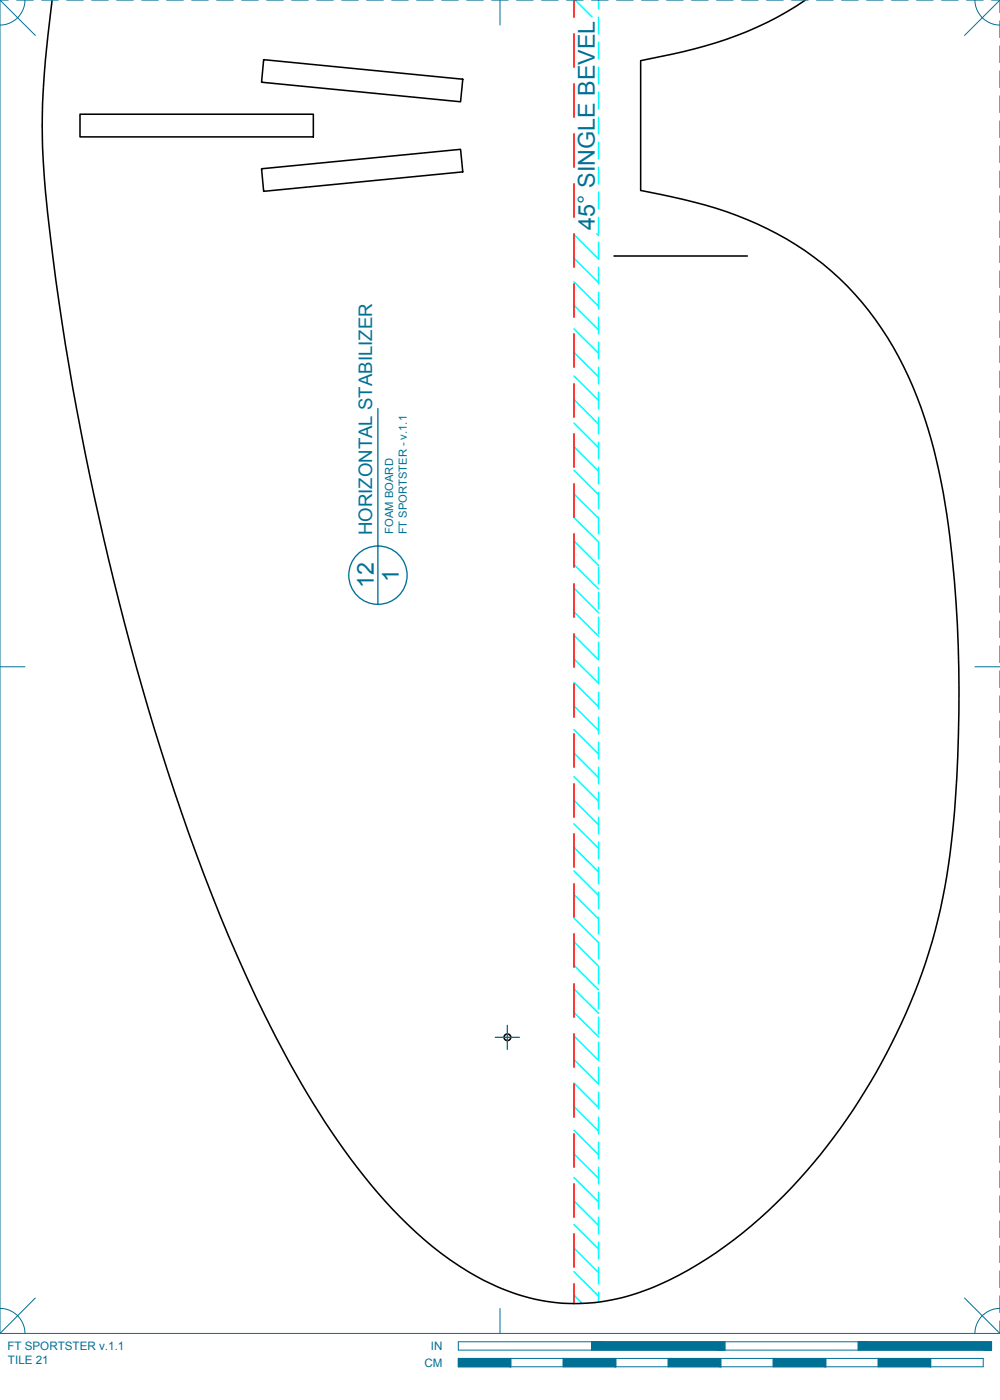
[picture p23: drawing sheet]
<svg xmlns="http://www.w3.org/2000/svg" width="190mm" height="267mm" viewBox="0 0 190 267" stroke-linecap="round" stroke-linejoin="round" font-family="sans-serif">
<defs><g id="words">
<g font-size="4.4" fill="#007095">
<text x="113.3" y="43.7" transform="rotate(-90 113.3 43.7)">45° SINGLE BEVEL</text>
<text x="71.2" y="112.1" transform="rotate(-90 71.2 112.1)">12</text>
<text x="76" y="110.8" transform="rotate(-90 76 110.8)">1</text>
</g>
<text font-size="3.5" fill="#007095" x="70.9" y="102" transform="rotate(-90 70.9 102)">HORIZONTAL STABILIZER</text>
<g font-size="2.2" fill="#007095">
<text x="1.4" y="257.2">FT SPORTSTER v.1.1</text>
<text x="82.1" y="257.2">IN</text>
<text x="1.5" y="259.9">TILE 21</text>
<text x="80.8" y="260.4">CM</text>
</g>
<g font-size="2.1" fill="#007095">
<text x="74.9" y="101.6" transform="rotate(-90 74.9 101.6)">FOAM BOARD</text>
<text x="77.5" y="101.8" transform="rotate(-90 77.5 101.8)">FT SPORTSTER - v.1.1</text>
</g>
</g></defs>
<!-- layer: 01 CUT -->
<g fill="none" stroke="#000" stroke-width=".3">
<path d="M9.9 0a155.6 155.6 0 0 0-1.7 30.2 444.4 444.4 0 0 0 8 56 514 514 0 0 0 24.2 84.4 238.1 238.1 0 0 0 21.5 43.1 100.1 100.1 0 0 0 22.1 25 43.9 43.9 0 0 0 22 9.5 40 40 0 0 0 23.2-5.2 90.6 90.6 0 0 0 29.7-26.4 114.3 114.3 0 0 0 22.9-62.1 254.2 254.2 0 0 0-2.1-60.7 84.4 84.4 0 0 0-10.6-29.4 57.1 57.1 0 0 0-32.8-24.8l-6-1.6-8.3-1.7v-24.7M50.2 11.4l38 3.7-.5 4.3-37.9-3.7zM153.4 0a68.6 68.6 0 0 1-25.2 10.3l-6.2 1.3M15.2 21.8h44.5v4.3h-44.5zM49.8 32.2l37.9-3.8 .5 4.3-38 3.7zM117 48.8h25.4"/>
<circle cx="96.7" cy="197.6" r=".64"/>
</g>
<!-- layer: 04 BEVEL -->
<g fill="none" stroke="#0ff" stroke-width=".3">
<path d="M109.6 0l3.2 3.2M114 0v1.7M114 3.3v3.2M114 8v3.2M114 12.8v3.2M114 17.6v3.1M114 22.3v3.2M114 27.1v3.2M114 31.9v3.1M114 36.6v3.2M109.3 58.2l4.7 4.6M109.3 53.7l4.7 4.6"/>
<path d="M109.3 49.2l4.7 4.6M109.3 44.7l4.7 4.7v-3.3M113.7 44.5l.3 .4M114 41.4v3.2M114 50.9v3.2M114 55.7v3.1M109.3 76.1l4.7 4.7M109.3 71.6l4.7 4.7M109.3 67.1l4.7 4.7M109.3 62.7l4.7 4.6M114 60.4v3.2M114 65.2v3.2"/>
<path d="M114 70v3.1M114 74.7v3.2M114 79.5v3.2M109.3 98.6l4.7 4.6M109.3 94.1l4.7 4.6M109.3 89.6l4.7 4.7M109.3 85.1l4.7 4.7M109.3 80.6l4.7 4.7M114 84.2v3.2M114 89v3.2M114 93.8v3.1M114 98.5v3.2"/>
<path d="M109.3 116.5l4.7 4.7M109.3 112l4.7 4.7M109.3 107.5l4.7 4.7M109.3 103.1l4.7 4.6M114 103.3v3.2M114 108.1v3.1M114 112.8v3.2M114 117.6v3.2M109.3 139l4.7 4.6M109.3 134.5l4.7 4.6M109.3 130l4.7 4.7M109.3 125.5l4.7 4.7"/>
<path d="M109.3 121l4.7 4.7M114 122.3v3.2M114 127.1v3.2M114 131.9v3.1M114 136.6v3.2M109.3 157l4.7 4.6M109.3 152.5l4.7 4.6M109.3 148l4.7 4.6M109.3 143.5l4.7 4.6M114 141.4v3.2M114 146.2v3.1M114 150.9v3.2"/>
<path d="M114 155.7v3.2M109.3 179.4l4.7 4.7M109.3 174.9l4.7 4.7M109.3 170.4l4.7 4.7M109.3 165.9l4.7 4.7M109.3 161.4l4.7 4.7M114 160.4v3.2M114 165.2v3.2M114 170v3.1M114 174.7v3.2M114 179.5v3.2M109.3 197.4l4.7 4.6"/>
<path d="M109.3 192.9l4.7 4.6M109.3 188.4l4.7 4.6M109.3 183.9l4.7 4.7M114 184.3v3.1M114 189v3.2M114 193.8v3.2M114 198.5v3.2M109.3 219.8l4.7 4.7M109.3 215.3l4.7 4.7M109.3 210.8l4.7 4.7M109.3 206.3l4.7 4.7M109.3 201.8l4.7 4.7v-3.2"/>
<path d="M114 208.1v3.1M114 212.8v3.2M114 217.6v3.2M109.3 237.8l4.7 4.6M109.3 233.3l4.7 4.6M109.3 228.8l4.7 4.6M109.3 224.3l4.7 4.7M114 222.4v3.1M114 227.1v3.2M114 231.9v3.2M114 236.6v3.2M109.3 246.7l1.6 1.6"/>
<path d="M109.3 242.3l4.7 4.6M114 241.4v3.2M114 246.2v1.9"/>
</g>
<!-- layer: 02 SCORE -->
<g fill="none" stroke="#f00" stroke-width=".3">
<path d="M109.3 0v3.3M109.3 6.5v6.3M109.3 16v6.3M109.3 25.5v6.4M109.3 35v6.4M109.3 44.6v6.3M109.3 54.1v6.3M109.3 63.6v6.4M109.3 73.1v6.4M109.3 82.7v6.3M109.3 92.2v6.3M109.3 101.7v6.4"/>
<path d="M109.3 111.2v6.4M109.3 120.8v6.3M109.3 130.3v6.3M109.3 139.8v6.4M109.3 149.3v6.4M109.3 158.9v6.3M109.3 168.4v6.3M109.3 177.9v6.4M109.3 187.4v6.4M109.3 197v6.3M109.3 206.5v6.3M109.3 216v6.4"/>
<path d="M109.3 225.5v6.4M109.3 235.1v6.3M109.3 244.6v3.7"/>
</g>
<!-- layer: 24 DIMENSIONS -->
<path d="M94.4 197.6h4.5M96.6 195.3v4.6" fill="none" stroke="#007095" stroke-width=".25"/>
<!-- layer: 23 NOTES -->
<g fill="none" stroke="#007095" stroke-width=".25">
<path d="M72 77.8v37.3"/>
<circle cx="72" cy="109.6" r="5.6"/>
</g>
<!-- layer: 22 TILED -->
<g fill="#007095" stroke="#007095" stroke-width=".19">
<path d="M163.5 255.6l25.4 1.6v-1.6zM163.5 255.6l25.4 1.6h-25.4z"/>
<path d="M112.7 255.6l25.4 1.6v-1.6zM112.7 255.6l25.4 1.6h-25.4z"/>
<path d="M167.3 258.8l10 1.6v-1.6zM167.3 258.8l10 1.6h-10z"/>
<path d="M147.3 258.8l10 1.6v-1.6zM147.3 258.8l10 1.6h-10z"/>
<path d="M127.3 258.8l10 1.6v-1.6zM127.3 258.8l10 1.6h-10z"/>
<path d="M107.3 258.8l10 1.6v-1.6zM107.3 258.8l10 1.6h-10z"/>
<path d="M87.3 258.8l10 1.6v-1.6zM87.3 258.8l10 1.6h-10z"/>
</g>
<g fill="none" stroke="#007095" stroke-width=".19">
<path d="M0 0h1.6M0 0v254M0 0l6.7 6.8M3.2 0h3.1M4.8 0a4.8 4.8 0 0 1-4.8 4.8M7.9 0h3.2M12.7 0h3.2M17.5 0h3.1M22.2 0h3.2M27 0h3.2M31.7 0h3.2M36.5 0h3.2"/>
<path d="M41.3 0h3.1M46 0h3.2M50.8 0h3.2M55.6 0h3.1M60.3 0h3.2M65.1 0h3.2M69.8 0h3.2M74.6 0h3.2M79.4 0h3.1M84.1 0h3.2M88.9 0h3.2M93.7 0h3.1"/>
<path d="M95.2 0v4.8M98.4 0h3.2M103.2 0h3.1M107.9 0h3.2M112.7 0h3.2M117.5 0h3.1M122.2 0h3.2M127 0h3.2M131.7 0h3.2M136.5 0h3.2M141.3 0h3.1M146 0h3.2"/>
<path d="M150.8 0h3.2M155.6 0h3.1M160.3 0h3.2M165.1 0h3.2M169.8 0h3.2M174.6 0h3.2M179.4 0h3.1M184.1 0h3.2M185.7 0a4.8 4.8 0 0 0 4.8 4.8M188.9 0h1.6M190.5 0v2.4M190.5 4v3.2"/>
<path d="M190.5 8.7v3.2M190.5 13.5v3.2M190.5 18.3v3.1M190.5 0l-6.8 6.8M190.5 23v3.2M190.5 27.8v3.2M190.5 32.6v3.1M190.5 37.3v3.2M190.5 42.1v3.2M190.5 46.8v3.2M190.5 51.6v3.2M190.5 56.4v3.1"/>
<path d="M190.5 61.1v3.2M190.5 65.9v3.2M190.5 70.7v3.1M190.5 75.4v3.2M190.5 80.2v3.2M190.5 84.9v3.2M190.5 89.7v3.2M190.5 94.5v3.1M190.5 99.2v3.2M190.5 104v3.2M190.5 108.8v3.1M190.5 113.5v3.2"/>
<path d="M190.5 118.3v3.2M0 127h4.8M185.7 127h4.8M190.5 123v3.2M190.5 127.8v3.2M190.5 132.6v3.1M190.5 137.3v3.2M190.5 142.1v3.2M190.5 146.9v3.1M190.5 151.6v3.2M190.5 156.4v3.2M190.5 161.1v3.2"/>
<path d="M190.5 165.9v3.2M190.5 170.7v3.1M190.5 175.4v3.2M190.5 180.2v3.2M190.5 185v3.1M190.5 189.7v3.2M190.5 194.5v3.2M190.5 199.2v3.2M190.5 204v3.2M190.5 208.8v3.1M190.5 213.5v3.2M190.5 218.3v3.2"/>
<path d="M190.5 223.1v3.1M190.5 227.8v3.2M190.5 232.6v3.2M190.5 237.3v3.2M0 249.3a4.7 4.7 0 0 1 4.8 4.7M0 254h190.5M6.7 247.3l-6.7 6.7M87.3 255.6h101.6v1.6h-101.6zM87.3 258.8h100v1.6h-100zM95.2 249.3v4.7M97.3 258.8v1.6M107.3 258.8v1.6"/>
<path d="M112.7 255.6v1.6M117.3 258.8v1.6M127.3 258.8v1.6M137.3 258.8v1.6M138.1 255.6v1.6M147.3 258.8v1.6M157.3 258.8v1.6M163.5 255.6v1.6M167.3 258.8v1.6M177.3 258.8v1.6M183.7 247.3l6.8 6.7M190.5 249.3a4.7 4.7 0 0 0-4.8 4.7"/>
<path d="M190.5 242.1v3.2M190.5 246.9v3.1M190.5 251.6v2.4"/>
</g>
<use href="#words"/>
</svg>
